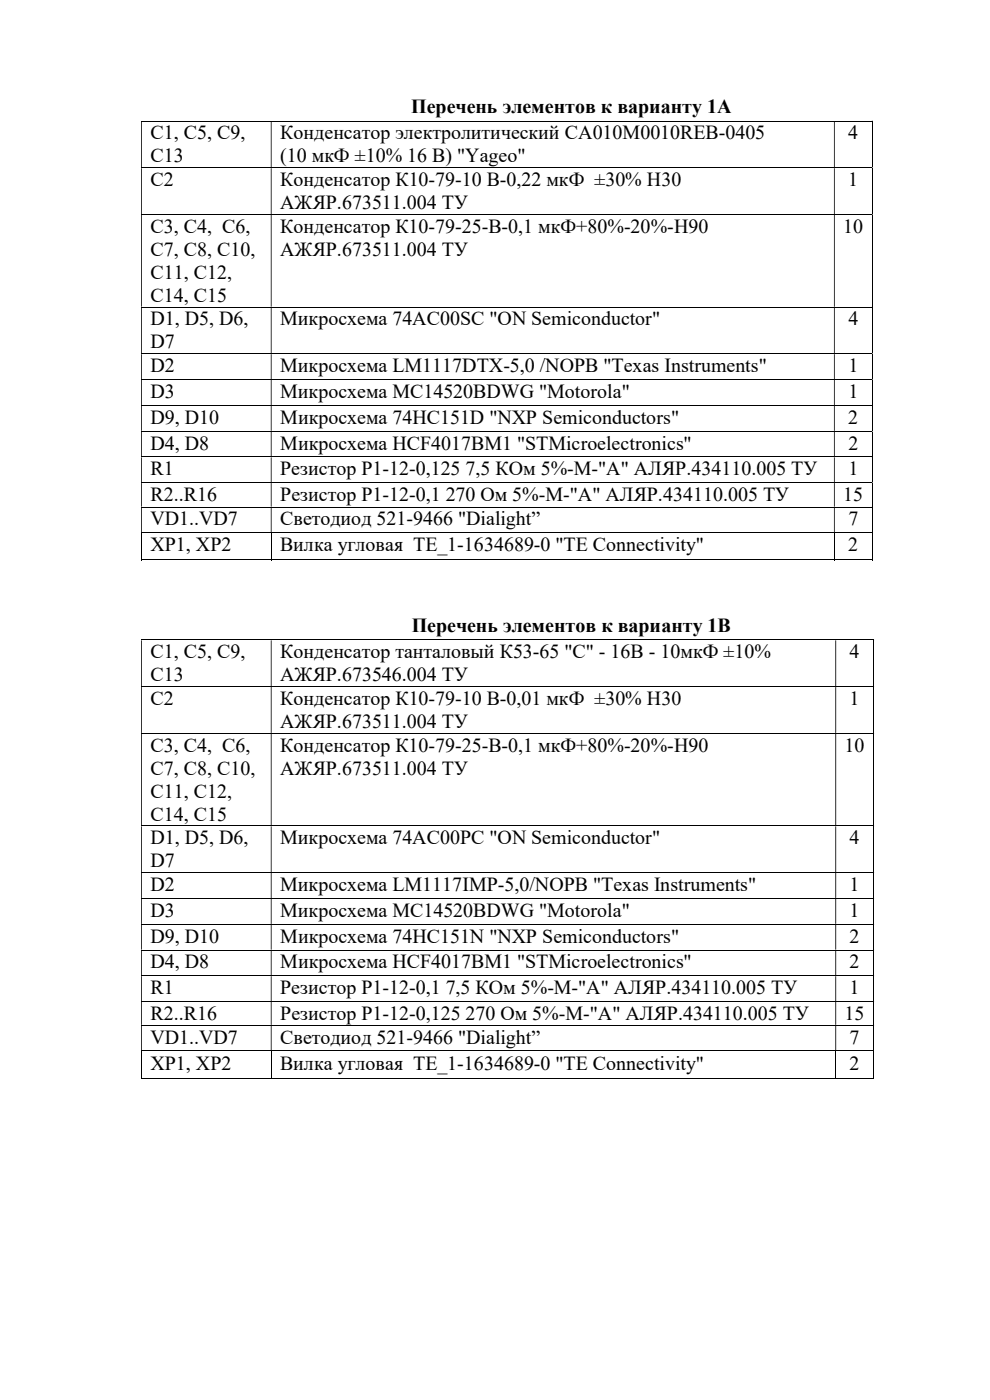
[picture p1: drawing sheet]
<svg xmlns="http://www.w3.org/2000/svg" width="210mm" height="297mm" viewBox="0 0 210 297" stroke-linecap="round" stroke-linejoin="round" font-family="sans-serif">
<defs><g id="words">
<g font-size="4.2">
<text x="87.2" y="23.9">Перечень элементов к варианту 1А</text>
<text x="31.9" y="29.6">C1, C5, C9,</text>
<text x="59.4" y="29.6">Конденсатор электролитический CA010M0010REB-0405</text>
<text x="180" y="29.6">4</text>
<text x="31.9" y="34.5">C13</text>
<text x="59.4" y="34.5">(10 мкФ ±10% 16 В) &quot;Yageo&quot;</text>
<text x="31.9" y="39.5">C2</text>
<text x="59.4" y="39.5">Конденсатор К10-79-10 B-0,22 мкФ ±30% Н30</text>
<text x="180" y="39.5">1</text>
<text x="59.4" y="44.4">АЖЯР.673511.004 ТУ</text>
<text x="31.9" y="49.4">C3, C4, С6,</text>
<text x="59.4" y="49.4">Конденсатор К10-79-25-B-0,1 мкФ+80%-20%-Н90</text>
<text x="178.9" y="49.4">10</text>
<text x="31.9" y="54.3">C7, C8, C10,</text>
<text x="31.9" y="59.1">C11, C12,</text>
<text x="59.4" y="54.3">АЖЯР.673511.004 ТУ</text>
<text x="31.9" y="64">C14, C15</text>
<text x="31.9" y="69">D1, D5, D6,</text>
<text x="59.4" y="69">Микросхема 74AC00SC &quot;ON Semiconductor&quot;</text>
<text x="180" y="69">4</text>
<text x="31.9" y="73.9">D7</text>
<text x="31.9" y="79">D2</text>
<text x="59.4" y="79">Микросхема LM1117DTX-5,0 /NOPB &quot;Texas Instruments&quot;</text>
<text x="180" y="79">1</text>
<text x="31.9" y="84.5">D3</text>
<text x="31.9" y="89.9">D9, D10</text>
<text x="59.4" y="84.5">Микросхема MC14520BDWG &quot;Motorola&quot;</text>
<text x="59.5" y="89.9">Микросхема 74HC151D &quot;NXP Semiconductors&quot;</text>
<text x="179.9" y="89.9">2</text>
<text x="180" y="84.5">1</text>
<text x="31.9" y="95.4">D4, D8</text>
<text x="59.5" y="95.4">Микросхема HCF4017BM1 &quot;STMicroelectronics&quot;</text>
<text x="180" y="95.4">2</text>
<text x="31.9" y="100.8">R1</text>
<text x="59.4" y="100.8">Резистор Р1-12-0,125 7,5 КОм 5%-M-&quot;A&quot; АЛЯР.434110.005 ТУ</text>
<text x="180" y="100.8">1</text>
<text x="31.9" y="106.3">R2..R16</text>
<text x="59.5" y="106.3">Резистор Р1-12-0,1 270 Ом 5%-M-&quot;A&quot; АЛЯР.434110.005 ТУ</text>
<text x="178.9" y="106.3">15</text>
<text x="31.9" y="111.5">VD1..VD7</text>
<text x="59.4" y="111.5">Светодиод 521-9466 &quot;Dialight”</text>
<text x="180" y="111.5">7</text>
<text x="31.9" y="117">XP1, XP2</text>
<text x="59.4" y="117">Вилка угловая TE_1-1634689-0 &quot;TE Connectivity&quot;</text>
<text x="179.9" y="117">2</text>
<text x="87.3" y="134">Перечень элементов к варианту 1В</text>
<text x="31.9" y="139.7">C1, C5, C9,</text>
<text x="59.4" y="139.7">Конденсатор танталовый К53-65 &quot;C&quot; - 16B - 10мкФ ±10%</text>
<text x="180.2" y="139.7">4</text>
<text x="31.9" y="144.5">C13</text>
<text x="31.9" y="149.6">C2</text>
<text x="59.4" y="149.6">Конденсатор К10-79-10 B-0,01 мкФ ±30% Н30</text>
<text x="59.4" y="144.5">АЖЯР.673546.004 ТУ</text>
<text x="180.2" y="149.6">1</text>
<text x="59.4" y="154.4">АЖЯР.673511.004 ТУ</text>
<text x="31.9" y="159.5">C3, C4, С6,</text>
<text x="59.4" y="159.5">Конденсатор К10-79-25-B-0,1 мкФ+80%-20%-Н90</text>
<text x="179.2" y="159.5">10</text>
<text x="31.9" y="164.3">C7, C8, C10,</text>
<text x="59.4" y="164.3">АЖЯР.673511.004 ТУ</text>
<text x="31.9" y="169.2">C11, C12,</text>
<text x="31.9" y="174.1">C14, C15</text>
<text x="31.9" y="179.1">D1, D5, D6,</text>
<text x="59.4" y="179.1">Микросхема 74AC00PC &quot;ON Semiconductor&quot;</text>
<text x="180.2" y="179.1">4</text>
<text x="31.9" y="184">D7</text>
<text x="31.9" y="189">D2</text>
<text x="59.4" y="189">Микросхема LM1117IMP-5,0/NOPB &quot;Texas Instruments&quot;</text>
<text x="180.2" y="189">1</text>
<text x="31.9" y="194.5">D3</text>
<text x="59.4" y="194.5">Микросхема MC14520BDWG &quot;Motorola&quot;</text>
<text x="180.2" y="194.5">1</text>
<text x="31.9" y="200">D9, D10</text>
<text x="59.5" y="200">Микросхема 74HC151N &quot;NXP Semiconductors&quot;</text>
<text x="180.2" y="200">2</text>
<text x="31.9" y="205.4">D4, D8</text>
<text x="59.5" y="205.4">Микросхема HCF4017BM1 &quot;STMicroelectronics&quot;</text>
<text x="180.2" y="205.4">2</text>
<text x="31.9" y="210.9">R1</text>
<text x="59.4" y="210.9">Резистор Р1-12-0,1 7,5 КОм 5%-M-&quot;A&quot; АЛЯР.434110.005 ТУ</text>
<text x="180.2" y="210.9">1</text>
<text x="31.9" y="216.4">R2..R16</text>
<text x="31.9" y="221.4">VD1..VD7</text>
<text x="59.4" y="221.4">Светодиод 521-9466 &quot;Dialight”</text>
<text x="59.5" y="216.4">Резистор Р1-12-0,125 270 Ом 5%-M-&quot;A&quot; АЛЯР.434110.005 ТУ</text>
<text x="179.1" y="216.4">15</text>
<text x="180.2" y="221.4">7</text>
<text x="31.9" y="226.9">XP1, XP2</text>
<text x="59.4" y="226.9">Вилка угловая TE_1-1634689-0 &quot;TE Connectivity&quot;</text>
<text x="180.2" y="226.9">2</text>
</g>
</g></defs>
<g fill="none" stroke="#000" stroke-width=".21">
<path d="M29.9 25.7h155.1M29.9 35.6h155.1M185 25.8v9.7M185 35.7v9.7M29.9 45.5h155.1M185 45.6v19.5M29.9 65.2h155.1M29.9 75.1h155.1M185 65.2v9.8M185 75.1v5.3M29.9 80.5h155.1M29.9 86h155.1"/>
<path d="M29.9 91.5h155.1M29.9 96.9h155.1M185 80.6v5.3M185 86.1v5.3M185 91.6v5.3M185 97v5.3M29.9 102.4h155.1M29.9 107.6h155.1M29.9 113h155.1M29.9 118.8h27.5M30 113.1v5.8M57.5 113.1v5.8"/>
<path d="M57.6 118.8h119.3M177 113.1v5.8M177.1 118.8h7.9M185 102.5v5M185 107.7v5.2M185 113.1v5.8M29.9 135.8h155.4M185.3 135.8v9.8M29.9 145.7h155.4M29.9 155.6h155.4M185.3 145.8v9.7M185.3 155.7v19.4"/>
<path d="M29.9 175.2h155.4M185.3 175.3v9.7M29.9 185.1h155.4M29.9 190.6h155.4M29.9 196.1h155.4M185.3 185.2v5.3M185.3 190.7v5.3M185.3 196.2v5.3M29.9 201.5h155.4M29.9 207h155.4M29.9 212.5h155.4M29.9 217.5h155.4"/>
<path d="M185.3 201.6v5.3M185.3 207.1v5.3M185.3 212.6v4.8M185.3 217.6v5.3M29.9 223h155.4M29.9 228.7h27.5M30 223.1v5.7M57.5 223.1v5.7M57.6 228.7h119.6M177.3 223.1v5.7M177.4 228.7h7.9M185.3 223.1v5.7"/>
</g>
<g fill="#000">
<path d="M185 25.6h.1v.2h-.1zM29.9 25.8h.2v9.7h-.2zM57.4 25.8h.2v9.7h-.2zM176.9 25.8h.2v9.7h-.2z" fill-rule="evenodd"/>
<path d="M185 35.5h.1v.2h-.1zM29.9 35.7h.2v9.7h-.2zM57.4 35.7h.2v9.7h-.2zM176.9 35.7h.2v9.7h-.2z" fill-rule="evenodd"/>
<path d="M185 45.4h.1v.2h-.1zM29.9 45.6h.2v19.5h-.2zM57.4 45.6h.2v19.5h-.2zM176.9 45.6h.2v19.5h-.2z" fill-rule="evenodd"/>
<path d="M185 65.1h.1v.1h-.1zM29.9 65.2h.2v9.8h-.2zM57.4 65.2h.2v9.8h-.2zM176.9 65.2h.2v9.8h-.2z" fill-rule="evenodd"/>
<path d="M185 75h.1v.1h-.1zM29.9 75.1h.2v5.3h-.2zM57.4 75.1h.2v5.3h-.2zM176.9 75.1h.2v5.3h-.2z" fill-rule="evenodd"/>
<path d="M185 80.4h.1v.2h-.1zM29.9 80.6h.2v5.3h-.2zM57.4 80.6h.2v5.3h-.2zM176.9 80.6h.2v5.3h-.2z" fill-rule="evenodd"/>
<path d="M185 85.9h.1v.2h-.1zM29.9 86.1h.2v5.3h-.2zM57.4 86.1h.2v5.3h-.2zM176.9 86.1h.2v5.3h-.2z" fill-rule="evenodd"/>
<path d="M185 91.4h.1v.2h-.1zM29.9 91.6h.2v5.3h-.2zM57.4 91.6h.2v5.3h-.2zM176.9 91.6h.2v5.3h-.2z" fill-rule="evenodd"/>
<path d="M185 96.9h.1v.1h-.1zM29.9 97h.2v5.3h-.2zM57.4 97h.2v5.3h-.2zM176.9 97h.2v5.3h-.2z" fill-rule="evenodd"/>
<path d="M185 102.3h.1v.2h-.1zM29.9 102.5h.2v5h-.2zM57.4 102.5h.2v5h-.2zM176.9 102.5h.2v5h-.2z" fill-rule="evenodd"/>
<path d="M185 107.5h.1v.2h-.1zM29.9 107.7h.2v5.2h-.2zM57.4 107.7h.2v5.2h-.2zM176.9 107.7h.2v5.2h-.2z" fill-rule="evenodd"/>
<path d="M185.3 135.7h.1v.1h-.1zM29.9 135.8h.2v9.8h-.2zM57.4 135.8h.2v9.8h-.2zM177.2 135.8h.2v9.8h-.2z" fill-rule="evenodd"/>
<path d="M185.3 145.6h.1v.2h-.1zM29.9 145.8h.2v9.7h-.2zM57.4 145.8h.2v9.7h-.2zM177.2 145.8h.2v9.7h-.2z" fill-rule="evenodd"/>
<path d="M185.3 155.5h.1v.2h-.1zM29.9 155.7h.2v19.4h-.2zM57.4 155.7h.2v19.4h-.2zM177.2 155.7h.2v19.4h-.2z" fill-rule="evenodd"/>
<path d="M185.3 175.1h.1v.2h-.1zM29.9 175.3h.2v9.7h-.2zM57.4 175.3h.2v9.7h-.2zM177.2 175.3h.2v9.7h-.2z" fill-rule="evenodd"/>
<path d="M185.3 185h.1v.2h-.1zM29.9 185.2h.2v5.3h-.2zM57.4 185.2h.2v5.3h-.2zM177.2 185.2h.2v5.3h-.2z" fill-rule="evenodd"/>
<path d="M185.3 190.5h.1v.2h-.1zM29.9 190.7h.2v5.3h-.2zM57.4 190.7h.2v5.3h-.2zM177.2 190.7h.2v5.3h-.2z" fill-rule="evenodd"/>
<path d="M185.3 196h.1v.2h-.1zM29.9 196.2h.2v5.3h-.2zM57.4 196.2h.2v5.3h-.2zM177.2 196.2h.2v5.3h-.2z" fill-rule="evenodd"/>
<path d="M185.3 201.5h.1v.1h-.1zM29.9 201.6h.2v5.3h-.2zM57.4 201.6h.2v5.3h-.2zM177.2 201.6h.2v5.3h-.2z" fill-rule="evenodd"/>
<path d="M185.3 206.9h.1v.2h-.1zM29.9 207.1h.2v5.3h-.2zM57.4 207.1h.2v5.3h-.2zM177.2 207.1h.2v5.3h-.2z" fill-rule="evenodd"/>
<path d="M185.3 212.4h.1v.2h-.1zM29.9 212.6h.2v4.8h-.2zM57.4 212.6h.2v4.8h-.2zM177.2 212.6h.2v4.8h-.2z" fill-rule="evenodd"/>
<path d="M185.3 217.4h.1v.2h-.1zM29.9 217.6h.2v5.3h-.2zM57.4 217.6h.2v5.3h-.2zM177.2 217.6h.2v5.3h-.2z" fill-rule="evenodd"/>
</g>
<path d="M185 112.9h.1v.2h-.1zM185 118.7h.1v.2h-.1zM185.3 222.9h.1v.2h-.1zM185.3 228.6h.1v.2h-.1z" fill="#000"/>
<use href="#words"/>
</svg>
